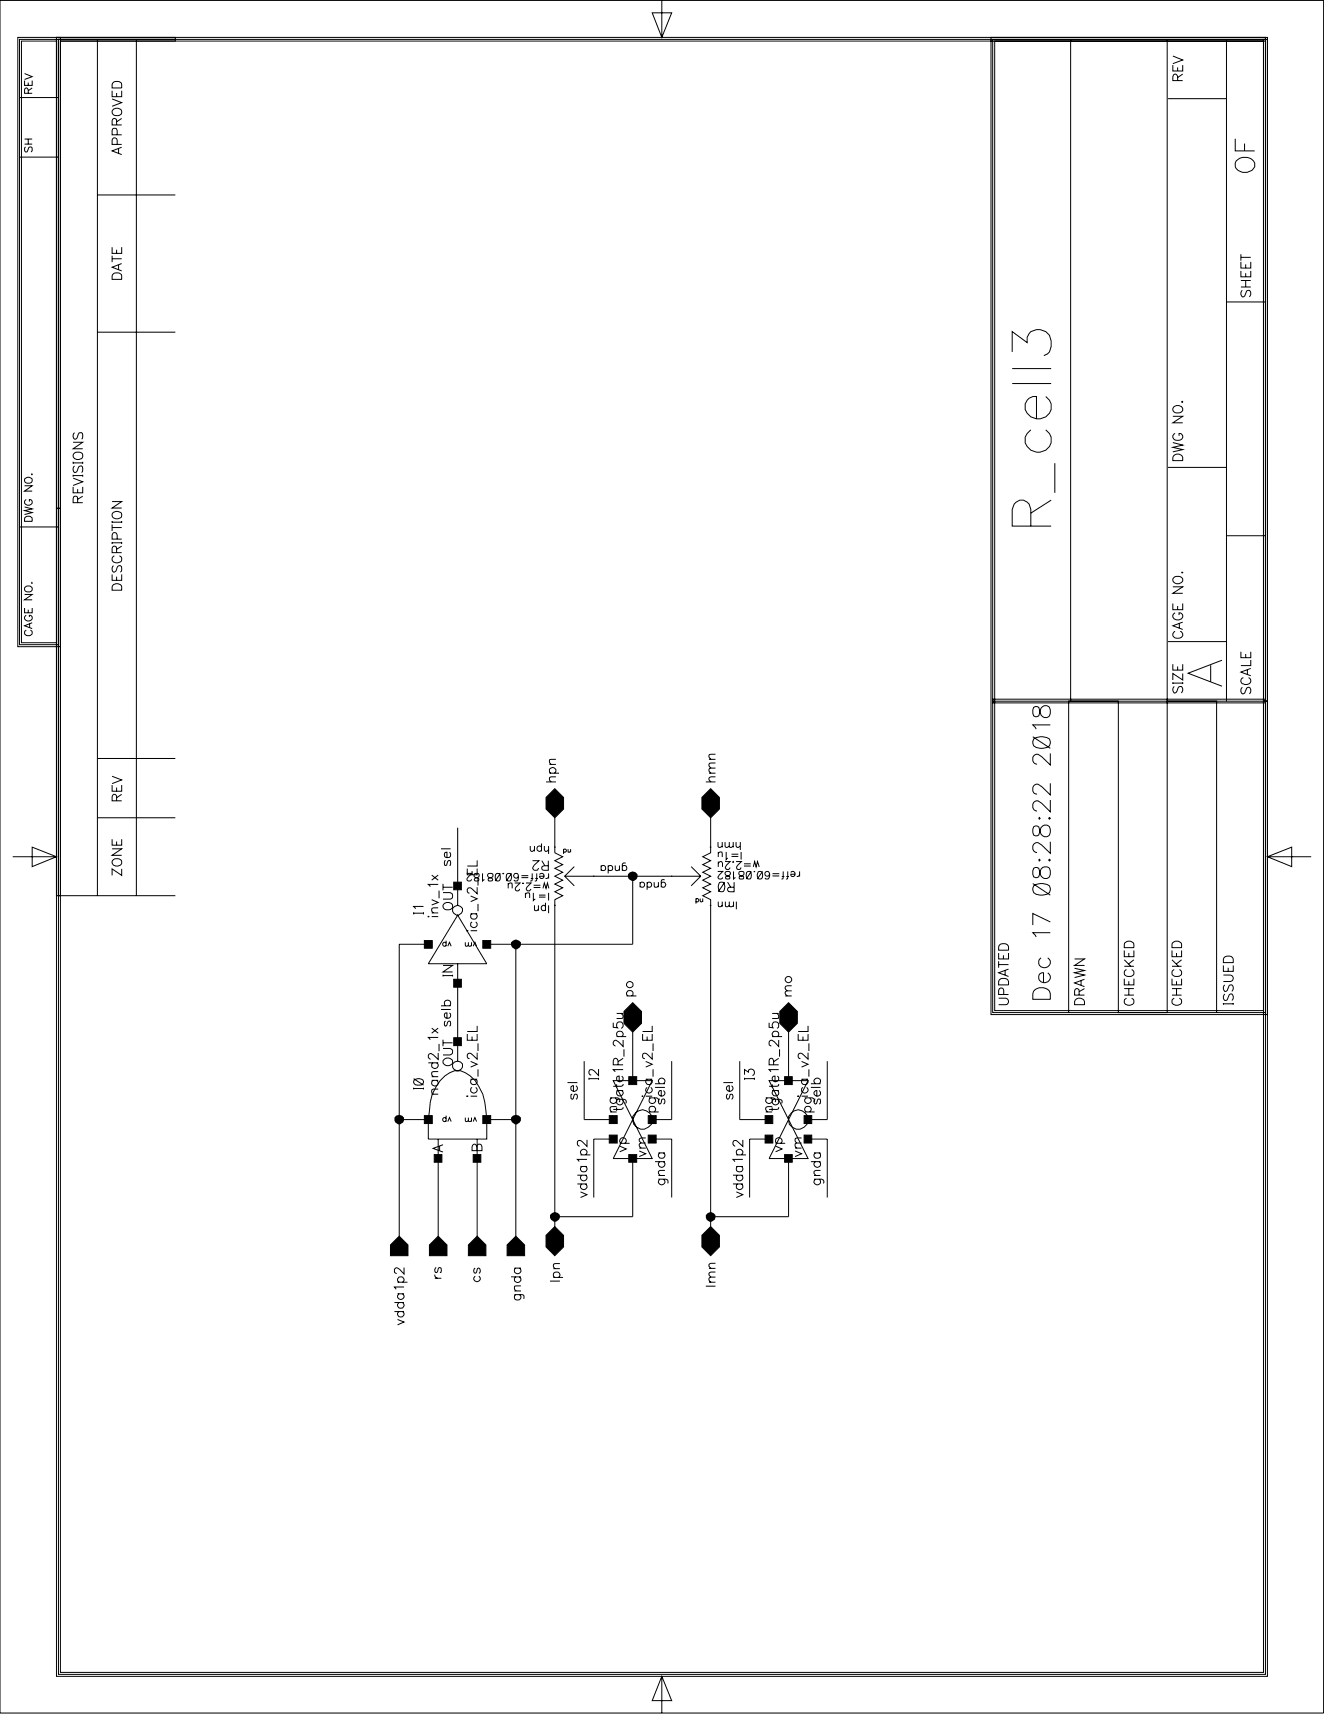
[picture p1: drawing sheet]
<svg xmlns="http://www.w3.org/2000/svg" width="398mm" height="514mm" viewBox="0 0 398 514" stroke-linecap="round" stroke-linejoin="round" font-family="sans-serif">
<g fill="none" stroke="#000" stroke-width=".3">
<path d="M0 .1h396.9v513.6h-396.9M5.3 11.2h12.8v141.2h-1.2v-140.1h-10.5v180.4h10.5v-40.3h1.2v41.5h-12.8zM5.8 11.8h11.7v181.5h-11.7zM16.9 11.2h35.7v1.1h-34.5v256.3h-1.2zM16.9 11.2h362.6v1.1h-361.4v489.2h360.8v-489.7h1.2v490.9h-363.2zM17.5 11.8h362v490.3h-362zM29.2 11.8v256.8M40.9 11.8v256.8M195.6 3.9h5.8l-2.9 7.3zM198.5 .1v11.1M297.2 11.2h82.9v199.1h-1.2v-198h-80.6v290.8h80.6v-92.8h1.2v93.9h-82.9zM297.7 11.8h81.8v291.9h-81.8z"/>
<path d="M321.1 11.8v198.5M350 11.8v198.5M351.7 19.5v1.8h3v-1.8M351.7 16.8l3 1.2-3 1.1M367.8 11.8v198.5M5.8 29.3h11.7M7.4 24.2v1.4h2.3v-1.4M7.4 22.1l2.3 .9-2.3 .8M8.5 28v-1l-.5-.6h-.2l-.3 .2-.1 1.4h2.3M8.5 24.8v.8M9.7 26.4l-1.2 .8M33.6 29.7l2.9 1.1-2.9 1.1"/>
<path d="M33.6 27.2v1.8h2.9v-1.8M34 32.7a1.51 1.51 0 0 1 2.5 1.1 1.5 1.5 0 0 1-1.6 .9 1.5 1.5 0 0 1-1.3-1.4zM34 24.7l.7-.3a1.37 1.37 0 0 1 1.8 1v1h-2.9v-1zM35 37.5v-1.3a.74 .74 0 0 0-.9-.7l-.5 .7v1.3h2.9M35 27.9v1.1M36.5 35.5l-1.5 1M350.3 29.6h17.5M353.1 24.2l-.1-1.6-.4-.4-.6 .2-.3 .6v1.2h3M353.1 20.2v1.1M354.7 22.2l-1.6 1M5.8 47.1h11.7M7.4 43.2h2.3"/>
<path d="M7.4 41.7h2.3M7.7 44.1a.88 .88 0 0 0 .2 1.5l.2-.1 .5-1.3 .7-.1a.97 .97 0 0 1 0 1.5M8.5 41.7v1.5M29.2 58.5h23.4M35.1 43.3v-1.3a.77 .77 0 0 0-.5-.6 .77 .77 0 0 0-.8 .2l-.2 1.7h2.9M35.1 40.4v-1.2l-.2-.6h-1l-.3 .6v1.2h2.9M35.6 44.6v1.3M36.5 44.2l-2.9 1.1 2.9 1.1M370.4 41.6v3.7h5.9M370.7 48.3a3.4 3.4 0 0 1 5.6 .6 2.48 2.48 0 0 1-2.3 2.8 2.71 2.71 0 0 1-3.6-2.8zM373.2 43.1v2.2M33.6 74.1v1.9h2.9v-1.9"/>
<path d="M33.6 76.7v1.9M33.6 77.6h2.9M35 74.9v1.1M35.6 79.5v1.3M36.5 79l-2.9 1.1 2.9 1.1M372.1 78.5v1.9h3v-1.9M372.1 77.2h3M372.1 76.2v2M373.5 79.3v1.1M29.2 99.6h23.4M33.8 82.3a1.62 1.62 0 0 1 2.7 .5v1h-2.9zM367.8 90.6h11.7"/>
<path d="M372.1 81.2v1.8h3v-1.8M372.1 86.1h3M372.1 84.1h3M372.5 87.1a1.09 1.09 0 0 0-.4 1.1 1.09 1.09 0 0 0 .8 .8 1.89 1.89 0 0 0 .9-1.7 .7 .7 0 0 1 1.1 0 1.35 1.35 0 0 1-.3 1.7M373.5 81.9v1.1M373.5 84.1v2M303.5 105.5v-6.1l4.5 3.3a3.3 3.3 0 0 1 3.9-3.9 3.9 3.9 0 0 1 3.3 5.1l-.5 1.6-.6 .6-1.1 .5M303.5 115h11.7M303.5 110.5h11.7M313.6 118.9a3.7 3.7 0 0 1 1.4 4.5 3.7 3.7 0 0 1-4.2 2.2 3.5 3.5 0 0 1-3.2-2.3 3.5 3.5 0 0 1 1-3.9l1.1-.5h1.1v6.7M21.9 132.6h2.9l-2.9 2h2.9M21.9 138.5v.6"/>
<path d="M21.9 138.8h2.9M22.4 139.7a1.1 1.1 0 0 0-.5 1.1 1.1 1.1 0 0 0 .7 .9l.4-.3 .5-1.1a.73 .73 0 0 1 .5-.5 .73 .73 0 0 1 .7 .2 1.65 1.65 0 0 1-.2 1.7M22.4 135.8a1.46 1.46 0 0 1 1.5-.2 1.46 1.46 0 0 1 .9 1.3 1.5 1.5 0 0 1-1.6 .9 1.5 1.5 0 0 1-1.3-1.4zM22.4 129.8a1.1 1.1 0 0 0-.5 1 1.1 1.1 0 0 0 .7 .9l.4-.3 .6-1.4a.7 .7 0 0 1 1.1 0 1.65 1.65 0 0 1-.2 1.7M24.8 138.5v.6M309.1 128.9a3.6 3.6 0 0 0-1.7 4 3.6 3.6 0 0 0 3.4 2.7 3.7 3.7 0 0 0 4.2-2.2 3.7 3.7 0 0 0-1.4-4.5M316.3 138.9v8.9M351.7 132.7l3 .8-3 .7 3 .6-3 .7M351.7 124.8h3l-3 2h3M351.9 136.8a1.58 1.58 0 0 1 1.9-.5 1.58 1.58 0 0 1 .9 1.8h-3zM352.1 121.9a1.59 1.59 0 0 1 2.6 1.2 1.77 1.77 0 0 1-3 0v-.6zM352.4 130a1.05 1.05 0 0 0-.7 1.2 1.05 1.05 0 0 0 1.1 .8 1.34 1.34 0 0 0 1.9-1.3 .88 .88 0 0 0-1.1-.7v.7"/>
<path d="M354.5 120.4l.2 .1-.2 .2-.2-.2zM5.8 158h11.7M7.4 152l2.3 .6-2.3 .5 2.3 .6-2.3 .6M7.4 145.7h2.3l-2.3 1.6h2.3M7.5 155.2a1.29 1.29 0 0 1 2.2 .4v.7h-2.3zM7.5 143.6a1.17 1.17 0 0 1 1.4-.5 1.17 1.17 0 0 1 .7 1.4 1.17 1.17 0 0 1-1.5 .5 1.17 1.17 0 0 1-.6-1.4zM7.9 149.8a.88 .88 0 0 0-.5 1 .88 .88 0 0 0 .8 .7h.6a.85 .85 0 0 0 .9-.8 .85 .85 0 0 0-.9-.9v.6M9.6 142.1v.3zM21.9 146v1.8h2.9v-1.8M21.9 143.4l2.9 1.1-2.9 1.1M21.9 142.4v.6M21.9 142.6h2.9"/>
<path d="M23.3 150.7l-.1-1.6-.4-.3-.6 .1-.3 .6v1.2h2.9M23.3 146.7v1.1M24.8 148.8l-1.5 .9M24.8 142.4v.6M33.6 150.4h2.9l-2.9 2h2.9M33.6 156.3v.5M33.6 157.3v1.9M33.6 158.2h2.9M33.6 156.6h2.9M34 153.6a1.69 1.69 0 0 1 2.5 .6v.5a1.5 1.5 0 0 1-1.6 .9 1.5 1.5 0 0 1-1.3-1.4zM36.5 156.3v.5M309.1 157.8v-5a2.89 2.89 0 0 0-3.3-2.8l-1.7 1.2-.6 1.6v5h11.7"/>
<path d="M315.2 150l-6.1 3.9M350.3 140.2h17.5M7.4 178.3h2.3l-2.3 1.6h2.3M7.5 176.1a1.17 1.17 0 0 1 1.4-.4 1.17 1.17 0 0 1 .7 1.4 1.17 1.17 0 0 1-1.5 .4 1.17 1.17 0 0 1-.6-1.4zM9.6 174.7v.3zM33.6 172.3v1.7h2.9v-1.7M33.6 162.5v.6M33.6 162.8h2.9M34 175.3a1.64 1.64 0 0 1 2.5 .7v1h-2.9v-1zM34 169.6a1.1 1.1 0 0 0-.4 1.1 1.1 1.1 0 0 0 .7 .9l.4-.3 .6-1.4 .8-.3a1.26 1.26 0 0 1 0 2M34.3 166.7a1.09 1.09 0 0 0-.7 1.2 1.09 1.09 0 0 0 1.1 .9h.7a1.09 1.09 0 0 0 1.1-.9 1.09 1.09 0 0 0-.7-1.2M35 165.7v-1.2a.74 .74 0 0 0-.9-.7l-.5 .7v1.2h2.9"/>
<path d="M35 172.9v1.1M35.1 161.7v-1.2l-.2-.6-.8-.2-.5 .8v1.2h2.9M36.5 163.8l-1.5 .9M36.5 162.5v.6M351.7 176h3l-3 1.9h3M352.1 173.1a1.53 1.53 0 0 1 1.6-.2 1.53 1.53 0 0 1 1 1.3 1.55 1.55 0 0 1-1.7 .9 1.55 1.55 0 0 1-1.3-1.5zM354.3 171.7h.4l-.2 .1zM367.8 160.7h11.7M7.4 182.3v1.5h2.3v-1.5M7.9 188.9a.88 .88 0 0 0-.5 1 .88 .88 0 0 0 .8 .7h.6a.88 .88 0 0 0 .9-.7 .88 .88 0 0 0-.6-1M7.9 184.5l-.4 .4a1.1 1.1 0 0 0 1 1.4 1.1 1.1 0 0 0 1.1-1.4l-.8-.4v.5M8.5 182.8v1"/>
<path d="M8.9 187.1v1.1M9.7 186.7l-2.3 1 2.3 .8M350.3 192.4h17.5M351.7 199.2v1.8h3v-1.8M351.7 181v1.8h3v-1.8M352.4 189.4a1.05 1.05 0 0 0-.5 1.5 1.8 1.8 0 0 0 2.8-.3 1.08 1.08 0 0 0-.8-1.2M352.4 183.8a1.09 1.09 0 0 0-.7 1.2 1.09 1.09 0 0 0 1.1 .9h.8a1.06 1.06 0 0 0 1.1-1.1 1.06 1.06 0 0 0-1.1-1v.6M353.1 181.7v1.1M353.1 199.9v1.1M353.7 187v1.3M354.7 186.6l-3 1.1 3 1.1M363.1 199.5v4.8"/>
<path d="M366.4 198l-10.1 3.9 10.1 3.9M372.1 195.5v1.7h3v-1.7M373.5 196.1v1.1M375.1 197.9v1.7h-3M297.7 209.7h81.8v1.1h-81.8zM297.7 210.3h81.8M310 212.1l-.3 .8 .3 1.8a1 1 0 0 0 1.7-.5 2.45 2.45 0 0 1 1.5-2.6 1.38 1.38 0 0 1 1.8 1.3v1a1.53 1.53 0 0 1-1.7 1.4 1.53 1.53 0 0 1-1.4-1.6l-.2-1.1a1 1 0 0 0-1.7-.5zM315 217.4h-5.3l1 1.3M351.7 204.6v.5M351.7 204.9h3M352.1 205.9a1.12 1.12 0 0 0 .3 1.9 2.12 2.12 0 0 0 1-1.7 .7 .7 0 0 1 1.1 0 1.35 1.35 0 0 1-.3 1.7M354.7 202v1.9l-3-1.9v1.9"/>
<path d="M354.7 204.6v.5M372.5 206.1a1.08 1.08 0 0 0-.4 1.1 1.08 1.08 0 0 0 .8 .9l.4-.3 .4-1.1a.68 .68 0 0 1 .5-.5 .68 .68 0 0 1 .7 .2 1.29 1.29 0 0 1-.3 1.7M372.9 203.2a1.04 1.04 0 0 0-.8 1.3 1.04 1.04 0 0 0 1.2 .8 1.2 1.2 0 0 0 1.5-.4 1.2 1.2 0 0 0-.2-1.6l-.2-.1M374.1 200.9v1.3M375.1 200.4l-3 1.1 3 1.1M29.2 227.5h23.4M33.6 235.4v1.9h2.9v-1.9M33.6 232.8l2.9 1.1-2.9 1.1M35 236.2v1.1M36.5 238.2l-1.5 1M163.7 239.1l2.7-2.6 2.6 2.6v3.5l-2.6 2.6-2.7-2.6zM163.7 234.5h3"/>
<path d="M164.8 231.9h2.8M164.8 229.2h1.9M165.2 231.9a.94 .94 0 0 1-.2-1.4 .94 .94 0 0 1 1.4 0 .94 .94 0 0 1-.1 1.4M166.7 233l-1.9 .1a1.02 1.02 0 0 0 .5 1.4M166.7 227.7l-1.9 .1a1.15 1.15 0 0 0 .5 1.4M210.5 239.1l2.6-2.6 2.6 2.6v3.5l-2.6 2.6-2.6-2.6zM211.7 234.5h2.8M212.6 231.9h1.9M212.6 227.7h1.9M214.5 233l-1.7 .1-.2 .7 .6 .7M214.5 230.3l-1.7 .1-.2 .8 .6 .7M214.5 228.8l-1.7 .1-.2 .8 .6 .6"/>
<path d="M214.5 226.2l-1.7 .1-.2 .6 .6 .8M309.7 220.9l5.3 3.5M310 221.6a4.4 4.4 0 0 1 4.7 0 1.73 1.73 0 0 1-.8 2.6 4.2 4.2 0 0 1-3.9-.6l-.3-.7zM315 239.9v3.6l-3.3-3.1a1.2 1.2 0 0 0-2 .8v1a1.32 1.32 0 0 0 1.3 1M315 234.9v3.5l-3.3-3a1.2 1.2 0 0 0-2 .8v1a1.14 1.14 0 0 0 1.3 .9M315 225.9v3.5l-3.3-3a1.22 1.22 0 0 0-2 .7v1a1.32 1.32 0 0 0 1.3 1.1M3.8 256.9h13.1M9.7 254l7.2 2.9-7.2 3zM29.2 245.2h23.4M33.6 254.6h2.9l-2.9 1.9h2.9M33.6 251.7v1.7h2.9v-1.7M34 257.8a1.46 1.46 0 0 1 1.6-.3 1.46 1.46 0 0 1 .9 1.4 1.5 1.5 0 0 1-1.6 .8 1.5 1.5 0 0 1-1.3-1.3z"/>
<path d="M35 240.2v-1.3a.68 .68 0 0 0-.4-.6 .68 .68 0 0 0-.7 .1l-.3 .5v1.3h2.9M35 252.3v1.1M132.2 254.6h2.9M133.6 258a1 1 0 0 0 0 1.5h.3l.5-1.3 .4-.2a1 1 0 0 1 0 1.5M134.8 255.6a.92 .92 0 0 1 .1 1.3 .92 .92 0 0 1-1.3 .1 .92 .92 0 0 1-.1-1.3l.5-.1v1.6M137.2 248.2v23.3M143.1 258v1.7h-3M159 253.7v1.1l.3 .5h.4l.6-.5M159.7 258.1h1.9l-1.4 1.4a.87 .87 0 0 0-.1 1.4h1.1l.3-.6M160.3 253.7v1.6M162.4 254a.79 .79 0 0 0-1.1-.1 .79 .79 0 0 0-.2 1.1l.5 .3 .8-.3M162.4 252.9v2.4"/>
<path d="M162.5 258.1l.9 1.5M163.2 253.7v1.1l.4 .5h.3l.6-.5M164.4 258.1v2.9h-1.2l-.6-.3v-.8l.6-.3h1.2M164.5 253.7v2.4M166.4 245.2v10.5l2.3 1.2-2.3 1.2 2.3 1.2-2.3 1.1 2.3 1.2-2.3 1.2 2.3 1.1-2.3 1.2 2.3 1.1-2.3 1.2 2.3 1.2-2.3 1.2v100.9M169 254.8l.6-.2a.49 .49 0 0 1 .2 .8 .49 .49 0 0 1-.8 0M169 254.6v1.5M170.3 254.6v.9l.5 .1 .3-.3M171.1 254.6v1M172.2 259.9l-2.9 2.9M180.3 259.9a.76 .76 0 0 1 1.1-.1 .76 .76 0 0 1 0 1.1 .76 .76 0 0 1-1.1-.1M180.3 259.5v1.6"/>
<path d="M182.4 259.9a.76 .76 0 0 1 1.1-.1 .76 .76 0 0 1 0 1.1 .76 .76 0 0 1-1.1-.1M182.4 259.5v2.4M184.5 259.5l.2 1.5a.81 .81 0 0 0 1.1-.4M185.8 259.5v1.6M186.6 259.9a.76 .76 0 0 1 1.1-.1 .76 .76 0 0 1 0 1.1 .76 .76 0 0 1-1.1-.1M187.6 258.9l-.6-.1-.3 .2-.1 2.1M207.3 259.9l2.8 2.9M213.1 245.2v10.5l-2.4 1.2 2.4 1.2-2.4 1.2 2.4 1.1-2.4 1.2 2.4 1.2-2.4 1.1 2.4 1.2-2.4 1.1 2.4 1.2-2.4 1.2 2.4 1.2v100.9M215.3 252.5l.1 1.5a.77 .77 0 0 0 1.2-.3M215.4 258.9l.6-.5h.3l.4 .5v1.1M215.4 255.9a.81 .81 0 0 1 1.1-.3l.1 1.4M215.4 255.5v1.5"/>
<path d="M215.4 258.4v1.6M216.6 252.5v1.6M217.4 258.4h1.5l-1.1 1.1-.3 .8 .4 .4h.5l.5-.6M217.4 252.5l.1 1.5a.77 .77 0 0 0 1.2-.3M217.8 255.5v2.3l.5-.5M218.7 252.5l.1 1.5 .5 .1 .6-.4M219.4 256.8h2M219.4 256.2h2M219.9 258.4v.2l-.2-.1zM219.9 252.5v1.6M220.7 258.4h1.6l-1.1 1.1a.84 .84 0 0 0-.1 1.1 .73 .73 0 0 0 1.1-.3v-.2M220.7 252.5v1.2l.4 .4 .9-.4"/>
<path d="M222 252.5v2.4M222.2 255.5v2.3M223.1 259.7h2M223.1 259h2M225.9 260l.4-1.6 .4 1.6 .5-1.6 .5 1.6M310 247.9l-.3 .8 .3 1.7a1 1 0 0 0 1.7-.5 2.43 2.43 0 0 1 1.5-2.5 1.38 1.38 0 0 1 1.8 1.3 1.64 1.64 0 0 1-1.1 2.2 1.72 1.72 0 0 1-2-1.5l-.2-.9a1 1 0 0 0-1.7-.6zM311.7 257.7l.2 .2-.2 .3-.2-.3zM311.7 245.2l.2 .2-.2 .3-.2-.3zM314.5 257.9l.2-.2 .3 .2-.3 .3zM314.7 245.2l.3 .2-.3 .3-.2-.3zM315 252.4v3.5l-3.3-3a1.2 1.2 0 0 0-2 .8v.9a1.32 1.32 0 0 0 1.3 1.1M380.1 256.9l7.2-2.9v5.9z"/>
<path d="M380.1 256.9h13.1M17.5 268.6v-256.8h35.1h-35.1v256.8h35.1M36.5 260.6v1.9l-2.9-1.9v1.9M124 273.6v.6M124 273.9h3M127 271.8h-3l.6 .7M127 273.6v.6M128.4 274.8l.2 .1-.2 .1zM129.5 269.8l1.9 .8-1.9 .8M129.5 274.9h1.9M129.5 273.8h1.9M129.5 262.4l1.9 1.5"/>
<path d="M131.4 272.2l-1.9 .2a1.02 1.02 0 0 0 .5 1.4M131.4 265.2h-3l.6 .7M131.4 262.4l-1.9 1.5M131.7 267.1v2.3M132.8 267.7h2.2a1 1 0 0 1 .7 .9 1 1 0 0 1-.7 1h-2.2M132.8 265v2M132.8 266.1h2.9M133.3 270.9a1.51 1.51 0 0 1 2.4 1.1 1.5 1.5 0 0 1-1.6 .9 1.5 1.5 0 0 1-1.3-1.4zM137.2 274.4l8.8 14.6h-17.6zM140 279.1h.3l-.2 .2zM140 261.9h1.5l-1.1 1.1-.4 .8a.72 .72 0 0 0 .7 .4 .72 .72 0 0 0 .7-.5M140.1 260.5v1.8h3v-1.8"/>
<path d="M141.1 268.7l2 .8-2 .9M141.1 279.1h2M141.1 274h2M141.6 276.5a.95 .95 0 0 0-.2 1.4 .95 .95 0 0 0 1.4 0 .95 .95 0 0 0-.1-1.4M141.6 274a.91 .91 0 0 0-.2 1.4 .91 .91 0 0 0 1.4 0 .91 .91 0 0 0-.1-1.4M141.6 261.2v1.1M142.2 262.1l.5-.2 .9 .2a.71 .71 0 0 1-.6 1.1l-.6 .2-.2 .5a.93 .93 0 0 0 1.3 .2v-.7l-.7-.2a.68 .68 0 0 1-.6-.4 .68 .68 0 0 1 0-.7zM143.1 266.1v1.9l-1.5-1.3a1.02 1.02 0 0 0-1.2-.4l-.3 1 .3 .5h.4M143.3 263.3v2.3M143.3 271.1v2.2M144.7 261.9v2.3l.6-.4M146.4 262.1l.4-.2a.76 .76 0 0 1 1 .4 1.18 1.18 0 0 1-1.3 1.1l-.1 .5a.74 .74 0 0 0 .7 .3 .74 .74 0 0 0 .6-.5l-.8-.5a.68 .68 0 0 1-.6-.4 .68 .68 0 0 1 .1-.7z"/>
<path d="M148.8 262a.81 .81 0 0 1 1.1 .3v1.5a.75 .75 0 0 1-.6 .4 .75 .75 0 0 1-.7-.4l-.1-.9zM150 261.9l-1.5 2.3M150.8 262h.2zM152.1 262a.78 .78 0 0 1 1.1 .3 1.15 1.15 0 0 1-.7 1.9l-.6-.4v-1.5zM152.4 265.2l.5-.4 .6 .1 .1 1.5M152.4 264.8v1.6M153.4 261.9l-1.6 2.3M154.3 264.8h1.7l-1.1 1.1-.4 .8 .4 .5h.5l.4-.6M155.4 262.7a.72 .72 0 0 1-1 .6 .72 .72 0 0 1-.2-1.2 .72 .72 0 0 1 1.2 .2v.4a1.14 1.14 0 0 1-.5 1.5l-.6-.1-.1-.2M156.4 263.2h2M156.4 262.6h2M156.8 264.8l.2 .1-.2 .1z"/>
<path d="M157.6 268.2a.89 .89 0 0 1 1.1-.4l.1 1.5M157.6 267.8v1.5M157.7 264.8h1.6l-1.4 1.4v.7l.8 .3 .5-.6M159.2 263.4h.7M159.6 261.9l-.1 2.2-.5 .1M159.9 267.8v2.2l.6-.4M160 266.1h2.1M160 265.5h2.1M160.3 271.5l.1 1.5 .6 .1 .5-.4M160.5 263.4h.8M161 261.9l-.1 2.2-.5 .1M161.5 271.5v1.6"/>
<path d="M161.6 269h2M161.6 268.4h2M161.8 262.3a.74 .74 0 0 1 1.1-.2 .74 .74 0 0 1 0 1.1 .74 .74 0 0 1-1.1-.2v-.2h1.4M162.8 266.4l.4-1.6 .5 1.6 .5-1.6 .4 1.6M163.6 271.8a.73 .73 0 0 0-1.1 0 .73 .73 0 0 0 0 1 .73 .73 0 0 0 1.1 0M163.6 270.7v2.4M164.5 262.8a.73 .73 0 0 1-.9 .6M164.5 261.9v1.5M164.5 267.8v2.2M164.5 271.5v2.4M169.3 262.8h40.8M169.3 262.8l2.9 2.8"/>
<path d="M189.7 262.8v20.4h-43.7M191.9 264.9a.75 .75 0 0 1 1.1-.2 .75 .75 0 0 1 0 1.2 .75 .75 0 0 1-1.1-.2M191.9 264.5v1.6M194.1 264.9a.75 .75 0 0 1 1.1-.2 .75 .75 0 0 1 0 1.2 .75 .75 0 0 1-1.1-.2M194.1 264.5v2.3M196.2 264.5l.1 1.5a.89 .89 0 0 0 1.1-.4M197.4 264.5v1.6M198.3 264.9a.75 .75 0 0 1 1.1-.2 .75 .75 0 0 1 0 1.2 .75 .75 0 0 1-1.1-.2M199.3 263.9a.65 .65 0 0 0-1 .4v1.8M208.7 269.7l.5-.2 .3 .4-.3 .6-.5-.3M208.7 269.5v1.5M210 269.5l.1 .9 .3 .1 .3-.3"/>
<path d="M210.1 262.8l-2.8 2.8M210.7 269.5v1M215.2 261.3h1.5l-1.4 1.6 .2 .5 .3 .2 .8-.2 .1-.3M215.4 270.4l.1 1.4 .6 .1 .5-.4M215.8 264.6a1.02 1.02 0 0 1 1.4 .4 2.42 2.42 0 0 1-.3 2.3 1.02 1.02 0 0 1-1.3-.4 2.36 2.36 0 0 1 .2-2.3zM216.6 270.4v1.5M217.3 264.5l-1.9 2.9M217.5 270.4l.1 1.4 .6 .1 .5-.4M217.6 261.5l.4-.2a.76 .76 0 0 1 1 .4l-.1 .6-1.2 .5-.1 .5a.73 .73 0 0 0 1.3 0l-.1-.5-1-.3a.63 .63 0 0 1-.2-1zM218.2 264.5l.9 1.6M218.7 270.4l.1 1.4a.89 .89 0 0 0 1.2-.3M220 261.3v2.3l.6-.4"/>
<path d="M220 270.4v1.5M220.1 264.5v2.9h-1.2a.71 .71 0 0 1-.7-.5 .71 .71 0 0 1 .2-.8h1.7M220.8 270.4v2.3M221.7 261.5l.4-.2 .9 .2a.88 .88 0 0 1-.1 1 .88 .88 0 0 1-.9 .3h-.3v.5a.93 .93 0 0 0 1.2 .2v-.7l-.7-.1a.76 .76 0 0 1-.5-1.2zM224.1 261.4a.78 .78 0 0 1 1.1 .3l.1 .6a.93 .93 0 0 1-.8 1.3 1.43 1.43 0 0 1-.4-2.2zM225.3 261.3l-1.5 2.3M226.1 261.4h.2zM227.4 261.4a.89 .89 0 0 1 1.2 .3l.1 .6a.93 .93 0 0 1-.9 1.3 1.43 1.43 0 0 1-.4-2.2zM228.7 261.3l-1.6 2.3M230.8 262.1a.72 .72 0 0 1-.9 .7 .72 .72 0 0 1-.4-1.1 .72 .72 0 0 1 1.1 0 1.2 1.2 0 0 1-.7 1.9l-.5-.3M231.6 262.7h2.1M231.6 262h2.1"/>
<path d="M234.4 262.8h.8M234.9 261.3v1.9l-.1 .3-.4 .1M235.8 262.8h.8M236.2 261.3v1.9l-.1 .3-.4 .1M237.2 261.7a.7 .7 0 0 1 1-.2 .7 .7 0 0 1 0 1.1 .7 .7 0 0 1-1-.2v-.2h1.2M239.8 262.2a.7 .7 0 0 1-.9 .6M239.8 261.3v1.5M309.7 265l5.3 3.4M310 265.6a4.4 4.4 0 0 1 4.7 0 1.73 1.73 0 0 1-.8 2.6 4.2 4.2 0 0 1-3.9-.5l-.3-.8zM310 260.4l-.3 .8 .3 1.7a1 1 0 0 0 1.7-.5l.2-1a1.54 1.54 0 0 1 1.4-1.4 1.54 1.54 0 0 1 1.7 1.2v1a1.53 1.53 0 0 1-1.7 1.3 1.53 1.53 0 0 1-1.4-1.6l-.2-1a1 1 0 0 0-1.7-.5zM315 279.7h-5.3l1 1.3M315 276.5l-5.3-2.6v3.5"/>
<path d="M128.4 283.2h-8.7v87.5M132.8 289.5h2.9l-2.9 2h2.9M132.8 292.3v.5M132.8 292.6h2.9M133.8 282.8a.57 .57 0 0 0-.9-.1 .57 .57 0 0 0 0 .9 .57 .57 0 0 0 .9-.1M133.8 282.1v1.7M134.3 283.8l.5-1.2 .5 1.2M135.7 292.3v.5M137.2 289v29.2M139.5 282.6l.1 1.1 .4 .1 .5-.4M140.5 282.6v1.1l.5 .1 .4-.4M141.4 282.6v1.2"/>
<path d="M141.9 283.8l.5-1.2 .5 1.2M154.7 283.2v87.5M187.9 298.7h2.9M188.3 298.7a.9 .9 0 0 1-.1-1.4 .9 .9 0 0 1 1.3 0 .9 .9 0 0 1-.1 1.4M235.5 298.7h1.9M237.4 297.1l-1.8 .2-.1 .7 .6 .7M237.4 295.6l-1.8 .2-.1 .7 .6 .6M299.5 299.3h2.1a.98 .98 0 0 1 .8 1 .98 .98 0 0 1-.8 1h-2.1M299.5 285.8v1.8h2.9v-1.8M299.5 289.3h2.9M299.5 288.2v2M299.6 293.9a1.69 1.69 0 0 1 2.8 .4v1.1h-2.9z"/>
<path d="M299.6 283.5a1.69 1.69 0 0 1 2.8 .4v1h-2.9zM300.9 286.5v1.1M301 298.2v-1.2a.76 .76 0 0 0-.5-.7 .76 .76 0 0 0-.8 .2l-.2 .5v1.2h2.9M301.4 291v1.4M302.4 290.6l-2.9 1.1 2.9 1.1M310 297.2a2.91 2.91 0 0 1 5 .8v1.7h-5.3v-1.7zM312.2 287.2a1.68 1.68 0 0 0-.3 2.3 1.68 1.68 0 0 0 2.2 .5 1.68 1.68 0 0 0 .6-2.3l-.5-.5M314.2 291.7a1.66 1.66 0 0 1 .3 2.4 1.66 1.66 0 0 1-2.4 .2 1.66 1.66 0 0 1-.2-2.3l1-.3v3M322.2 290.4l3 .6-3 .7 3 .7-3 .8M322.2 287.6h3l-3 1.9h3M322.4 299.9a1.58 1.58 0 0 1 2-.4 1.58 1.58 0 0 1 .8 1.8h-3zM323.6 298.4l-.1-1.7-.7-.2-.4 .2-.2 .4v1.3h3"/>
<path d="M324.2 294.1v1.3M325.2 293.7l-3 1.1 3 1.1M325.2 296.5l-1.6 .9M337.1 293.5v1.9h2.9v-1.9M337.1 285v1.9h2.9v-1.9M337.1 298.4h2.9M337.1 296.5h2.9M337.1 289.8h2.9M337.1 287.8l2 2M337.2 282.8a1.58 1.58 0 0 1 2-.5 1.58 1.58 0 0 1 .8 1.9h-2.9zM337.8 299.3a1.09 1.09 0 0 0-.7 1.3 1.09 1.09 0 0 0 1.1 .9h.7a1.09 1.09 0 0 0 1.1-.9 1.09 1.09 0 0 0-.7-1.3M337.8 290.8a1.05 1.05 0 0 0-.7 1.2 1.05 1.05 0 0 0 1.1 .8 1.28 1.28 0 0 0 1.4-.2 1.28 1.28 0 0 0 .3-1.4l-.6-.4"/>
<path d="M338.5 285.8v1.1M338.5 294.3v1.1M338.5 296.5v1.9M340 287.8l-1.6 1.3M351.5 293.5v1.9h2.8v-1.9M351.5 285v1.9h2.8v-1.9M351.5 298.4h2.8M351.5 296.5h2.8M351.5 289.8h2.8M351.5 287.8l1.9 2M351.5 282.8a1.58 1.58 0 0 1 2-.5 1.58 1.58 0 0 1 .8 1.9h-2.8zM352.1 299.3a1.09 1.09 0 0 0-.7 1.3 1.09 1.09 0 0 0 1.2 .9h.6a1.09 1.09 0 0 0 1.1-.9 1.09 1.09 0 0 0-.6-1.3"/>
<path d="M352.1 290.8a1.05 1.05 0 0 0-.6 1.2 1.05 1.05 0 0 0 1.1 .8 1.28 1.28 0 0 0 1.3-.2 1.28 1.28 0 0 0 .3-1.4l-.5-.4M352.8 285.8v1.1M352.8 294.3v1.1M352.8 296.5v1.9M354.3 287.8l-1.6 1.3M366.9 292.4h2.1a.98 .98 0 0 1 .8 1 .98 .98 0 0 1-.8 .9h-2.1M366.9 289.5v1.8h2.9v-1.8M367.3 298.1a1.08 1.08 0 0 0-.5 1.1 1.08 1.08 0 0 0 .8 .8l.5-.5a1.65 1.65 0 0 1 .9-1.4 1.08 1.08 0 0 1 .8 .8 1.08 1.08 0 0 1-.4 1.1M367.3 295.4a1.09 1.09 0 0 0-.5 1 1.09 1.09 0 0 0 .8 .9 1.89 1.89 0 0 0 1-1.7 .7 .7 0 0 1 1.1 0 1.35 1.35 0 0 1-.3 1.7M367.3 287l.7-.3a1.37 1.37 0 0 1 1.8 1v1h-2.9v-1zM368.3 290.2v1.1M128.4 318.7h3"/>
<path d="M129.5 308.3l1.9 1.5M129.9 318.7a.94 .94 0 0 0-.2 1.4 .94 .94 0 0 0 1.4 0 .94 .94 0 0 0-.1-1.4M131.4 315.8v1.9l-1.4-1.3a.87 .87 0 0 0-1.3-.3 .88 .88 0 0 0-.3 .9 .88 .88 0 0 0 .7 .6M131.4 311.1h-3l.6 .7M131.4 308.3l-1.9 1.5M131.7 313.1v2.2M132.2 302.7h2.9M132.2 301.6h2.9M132.8 314.4h2.2a1 1 0 0 1 .7 1 1 1 0 0 1-.7 1h-2.2M132.8 312.7h2.9M132.8 311.8v1.9M133.3 317.6a1.46 1.46 0 0 1 1.6-.2 1.46 1.46 0 0 1 .8 1.3 1.5 1.5 0 0 1-1.7 .9 1.5 1.5 0 0 1-1.2-1.5z"/>
<path d="M133.6 306.2l-.3 .2a1.09 1.09 0 0 0 .3 1.3l.3-.1 .5-1.2 .2-.2 .4 .2a1.09 1.09 0 0 1-.2 1.3M133.6 301.6a.96 .96 0 0 1-.1-1.4 .96 .96 0 0 1 1.4 0 .96 .96 0 0 1-.1 1.4M134.8 303.7a.92 .92 0 0 1 .1 1.3 .92 .92 0 0 1-1.3 .1 .92 .92 0 0 1-.1-1.3l.5-.1v1.7M135.7 319.1a1.72 1.72 0 0 1 3 0v.9l-.4 .6-.8 .5h-.6l-.8-.5-.4-.6zM140.1 310.1v1.9h3v-1.9M141.1 318.3l2 .9-2 .8M141.6 310.9v1.1M143.1 315.7v1.9l-1.5-1.3a1.02 1.02 0 0 0-1.2-.4l-.3 1 .3 .5 .4 .1M143.1 307.6v1.7h-3M143.3 312.9v2.3M175.2 318.2v17.5h8.7M183.9 306.7v1.4l1.3 .1a1.03 1.03 0 0 1 0-1.5 1.03 1.03 0 0 1 1.5 .2 1.03 1.03 0 0 1-.4 1.5"/>
<path d="M184.9 310.9h2.9M184.9 303.9h2M185.3 319.3l-.1-1.6-.5-.3-.6 .1-.2 .6v1.2h3M185.3 310.9a.91 .91 0 0 1-.1-1.4 .91 .91 0 0 1 1.4 0 .91 .91 0 0 1-.2 1.4M186.3 303.9l.6 .7-.2 .8h-1.8M186.9 311.9v1.9l-1.5-1.4a.87 .87 0 0 0-1.3-.3l-.2 1 .7 .5M186.9 317.4l-1.6 1M187.1 303.3l2.6-2.6 2.7 2.6v3.6l-2.7 2.6-2.6-2.6zM187.1 314.7v2.2M189.7 306.5v17.6M192.7 310.1v1.9h2.9v-1.9M193.6 318.3l2 .9-2 .8"/>
<path d="M194.1 310.9v1.1M195.6 315.7v1.9l-1.4-1.3a.95 .95 0 0 0-1.4-.2v1.1l.6 .3M195.6 307.6v1.7h-2.9M195.8 312.9v2.3M201.4 318.2v17.5h-5.8M221.8 318.2v17.5h8.8M230.6 306.7v1.4l1.2 .1a1.04 1.04 0 0 1 .1-1.5 1.04 1.04 0 0 1 1.5 .2 1.04 1.04 0 0 1-.4 1.5M231.6 310.9h2.9M231.6 303.9h1.9M232 319.3v-1.2l-.3-.6a.63 .63 0 0 0-1 .2l-.1 1.6h2.9M232 310.9a.9 .9 0 0 1-.1-1.4 .9 .9 0 0 1 1.3 0 .9 .9 0 0 1-.1 1.4M233 303.9a1.1 1.1 0 0 1 .4 1.5h-1.8"/>
<path d="M233.5 311.9v1.9l-1.3-1.4a.87 .87 0 0 0-1.5-.1v1.1l.6 .2M233.5 317.4l-1.5 1M233.8 314.7v2.2M233.8 303.3l2.7-2.6 2.6 2.6v3.6l-2.6 2.6-2.7-2.6zM236.5 306.5v17.6M239.4 310.1v1.9h2.9v-1.9M240.4 318.3l1.9 .9-1.9 .8M240.8 310.9v1.1M242.3 315.7v1.9l-1.4-1.3a1.02 1.02 0 0 0-1.3-.4l-.2 1 .2 .5 .4 .1M242.3 307.6v1.7h-2.9M242.6 312.9v2.3M248.1 318.2v17.5h-5.8"/>
<path d="M320.5 303.7v-93.4h14.9v93.4h14.6v-93.4h14.8v93.4M366.9 300.8v.5M366.9 301h2.9M369.8 300.8v.5M119.7 335.7h8.7M124 326.2v.5M124 326.4h3M124 323.5l3 1.9M124.2 323.9a1.87 1.87 0 0 1 2.8 .4v.3a1.71 1.71 0 0 1-3 0zM127 326.2v.5M128.4 335.7v5.9h17.6v-5.9M128.4 335.7l.4-2.6a13.4 13.4 0 0 1 6.1-11.4 5 5 0 0 1 6.1 .9 14.7 14.7 0 0 1 4.7 10.5l.3 2.6"/>
<path d="M129.5 328.1h1.9M129.5 324h1.9M129.5 322.9h1.9M129.9 324a.94 .94 0 0 0-.2 1.4 .94 .94 0 0 0 1.4 0 .94 .94 0 0 0-.1-1.4M131.4 326.6h-1.4a.75 .75 0 0 0-.5 1.2l.5 .3M131.4 321.4l-1.9 .1a1.02 1.02 0 0 0 .5 1.4M133.8 335.4a.57 .57 0 0 0-.9-.1 .57 .57 0 0 0 0 .9 .57 .57 0 0 0 .9-.1M133.8 334.6v1.7M134.3 336.3l.5-1.1 .5 1.1M139.5 335.2l.1 1.1h.4l.5-.3M140 328.7h.3l-.2 .2zM140.5 335.2v1.1h.5l.4-.3"/>
<path d="M141.1 328.7h2M141.1 323.6h2M141.4 335.2v1.1M141.6 326.1a.95 .95 0 0 0-.2 1.4 .95 .95 0 0 0 1.4 0 .95 .95 0 0 0-.1-1.4M141.6 323.6a.91 .91 0 0 0-.2 1.4 .91 .91 0 0 0 1.4 0 .91 .91 0 0 0-.1-1.4M141.9 336.3l.5-1.1 .5 1.1M143.3 320.7v2.2M146 335.7h8.7M170.2 324.7h2.9M171.6 328.1a.86 .86 0 0 0 0 1.5l.3-.1 .4-1.3 .4-.1a.86 .86 0 0 1 0 1.5M172.7 325.6a.94 .94 0 0 1 .2 1.4 .94 .94 0 0 1-1.4 0 .94 .94 0 0 1 .2-1.4h.3v1.7M176.6 323.2v.6"/>
<path d="M176.6 323.5h2.9M179.5 320.6v1.9l-1.4-1.4-.6-.3a.64 .64 0 0 0-.9 .5l.3 1 .4 .1M179.5 323.2v.6M183 329.2h2.2a.82 .82 0 0 1 .5 1.3M183 333.5h1.9M183.4 329.2a.94 .94 0 0 0-.2 1.4 .94 .94 0 0 0 1.4 0 .94 .94 0 0 0-.1-1.4M183.9 324.1h11.7l-11.7 23.3h11.7zM184.9 331.9h-1.4a.75 .75 0 0 0-.5 1.1l.5 .5M184.9 329.6l2.6 .2a.73 .73 0 0 1 .1 1.1M184.9 325.2v1M184.9 332.1v1M184.9 327h2"/>
<path d="M185.3 329.6a.95 .95 0 0 0-.1 1.5 .95 .95 0 0 0 1.4 0 .95 .95 0 0 0-.2-1.5M185.3 327a.91 .91 0 0 0-.1 1.4 .91 .91 0 0 0 1.4 0 .91 .91 0 0 0-.2-1.4M186.4 322.7a.94 .94 0 0 1 .2 1.4 .94 .94 0 0 1-1.4 0 .94 .94 0 0 1 .2-1.4h.3v1.7M186.9 332l-.2 .5-.4 .2h-2.4M186.9 325.1l-.2 .5-.4 .2h-2.4M186.9 320.8h-3l.6 .6M190.6 333.7a2.98 2.98 0 0 1 5 1.1 3 3 0 0 1-2.9 3.9 3 3 0 0 1-3-3.9zM192.5 328.7h.3l-.1 .2zM193.6 328.7h2M193.6 323.6h2M194.1 326.1a.94 .94 0 0 0-.2 1.4 .94 .94 0 0 0 1.4 0 .94 .94 0 0 0-.1-1.4M194.1 323.6a.9 .9 0 0 0-.2 1.4 .9 .9 0 0 0 1.4 0 .9 .9 0 0 0-.1-1.4"/>
<path d="M194.6 329.2h2.2a.82 .82 0 0 1 .6 1.3M194.6 333.5h2.9M195 333.5a.96 .96 0 0 1-.1-1.4 .96 .96 0 0 1 1.4 0 .96 .96 0 0 1-.1 1.4M195 329.2a.96 .96 0 0 0-.1 1.4 .96 .96 0 0 0 1.4 0 .96 .96 0 0 0-.1-1.4M195.8 320.7v2.2M196.4 326.1h3M196.4 325h3M197.9 329.6a.86 .86 0 0 0 0 1.5l.4-.4 .2-1.1h.5a.86 .86 0 0 1 0 1.5M197.9 325a.94 .94 0 0 1-.2-1.4 .94 .94 0 0 1 1.4 0 .94 .94 0 0 1-.1 1.4M199 327a.93 .93 0 0 1 .2 1.4 .93 .93 0 0 1-1.4 0 .93 .93 0 0 1 .2-1.4h.3v1.7M216.9 324.7h2.9M218.3 328.1a.86 .86 0 0 0 0 1.5l.4-.4 .2-1 .5-.1a.86 .86 0 0 1 0 1.5"/>
<path d="M219.4 325.6a.94 .94 0 0 1 .2 1.3 .94 .94 0 0 1-1.4 .2 .94 .94 0 0 1-.1-1.3l.6-.2v1.7M223.3 322.3v-1.5l1.2 .7a.93 .93 0 0 1 1.1-.9 .93 .93 0 0 1 .6 1.3l-.1 .4-.5 .2M223.3 323.5h2.9M223.3 323.2v.6M226.2 323.2v.6M229.6 329.2h2.2a.81 .81 0 0 1 .6 1.3M229.6 333.5h2M230 329.2a.94 .94 0 0 0-.1 1.4 .94 .94 0 0 0 1.4 0 .94 .94 0 0 0-.2-1.4M230.6 324.1h11.7l-11.7 23.3h11.7zM231.6 331.9l-1.8 .1-.2 .7 .6 .8M231.6 329.6l2.6 .2 .3 .4-.1 .7M231.6 327h1.9"/>
<path d="M231.6 325.2v1M231.6 332.1v1M232 329.6a.94 .94 0 0 0-.2 1.4 .94 .94 0 0 0 1.4 0 .94 .94 0 0 0-.1-1.4M232 327a.9 .9 0 0 0-.1 1.4 .9 .9 0 0 0 1.3 0 .9 .9 0 0 0-.1-1.4M233.1 322.7a.95 .95 0 0 1 .1 1.4 .95 .95 0 0 1-1.3 .1 .95 .95 0 0 1-.1-1.4l.6-.1v1.7M233.5 332l-.1 .5-.4 .2h-2.4M233.5 325.1l-.1 .5-.4 .2h-2.4M233.5 320.8h-2.9l.5 .6M239.2 328.7h.3l-.1 .2zM240.4 328.7h1.9M240.4 323.6h1.9M240.8 326.1a.95 .95 0 0 0-.2 1.4 .95 .95 0 0 0 1.4 0 .95 .95 0 0 0-.1-1.4"/>
<path d="M240.8 323.6a.91 .91 0 0 0-.1 1.4 .91 .91 0 0 0 1.3 0 .91 .91 0 0 0-.1-1.4M241.3 329.2h2.2a.81 .81 0 0 1 .6 1.3M241.3 333.5h3M241.7 333.5a.94 .94 0 0 1-.1-1.4 .94 .94 0 0 1 1.4 0 .94 .94 0 0 1-.2 1.4M241.7 329.2a.94 .94 0 0 0-.1 1.4 .94 .94 0 0 0 1.4 0 .94 .94 0 0 0-.2-1.4M242.6 320.7v2.2M243.2 326.1h2.8M243.2 325h2.8M244.5 329.6a.86 .86 0 0 0 0 1.5l.4-.2 .4-1.3h.3a.86 .86 0 0 1 0 1.5M244.5 325a.94 .94 0 0 1-.1-1.4 .94 .94 0 0 1 1.4 0 .94 .94 0 0 1-.2 1.4M245.6 327a.92 .92 0 0 1 .3 1.3 .92 .92 0 0 1-1.3 .2 .92 .92 0 0 1-.2-1.3l.5-.2v1.7M131.4 341.6v29.1"/>
<path d="M131.8 343.7v1.4M132.8 343.3l-2.9 1.1 2.9 1.1M143 343.9l-.2-.4a.61 .61 0 0 0-.5-.4 .61 .61 0 0 0-.6 .4l-.1 1.6h2.9v-1.2l-.2-.6a.75 .75 0 0 0-.9-.2 .75 .75 0 0 0-.4 .8v1.2M143.1 341.6v29.1M173.1 355h2.9M173.1 352.4h2.9M174.1 357.4l1.9 .9-1.9 .8M174.1 349.8h1.9M174.1 346.3h2.9M174.5 355a.94 .94 0 0 0-.2 1.4 .94 .94 0 0 0 1.4 0 .94 .94 0 0 0-.1-1.4M174.5 352.4a.94 .94 0 0 0-.2 1.4 .94 .94 0 0 0 1.4 0 .94 .94 0 0 0-.1-1.4M174.5 349.8a.9 .9 0 0 0-.1 1.3 .9 .9 0 0 0 1.3 0 .9 .9 0 0 0-.1-1.3"/>
<path d="M174.5 346.3a.94 .94 0 0 1-.2-1.4 .94 .94 0 0 1 1.4 0 .94 .94 0 0 1-.1 1.4M176 347.7h-2.9l.6 .7M176 341.8v2l-1.3-1.4a.95 .95 0 0 0-1.5-.1v1.1l.6 .3M183.9 341.6h-5.8v17.5M185.8 343.7l2 .9-2 .8M185.8 342.9h3M186.3 342.9a.94 .94 0 0 1-.2-1.4 .94 .94 0 0 1 1.4 0 .94 .94 0 0 1-.1 1.4M189.7 347.4v17.5h-23.3M191.7 345.1l1.9 .9-1.9 .8M191.7 344.3h1.9M193.6 342.8l-1.7 .1-.2 .7 .6 .7M193.6 341.2l-1.7 .2-.2 .7 .6 .7"/>
<path d="M195.6 341.6h5.8v17.5M196.4 348.4h3M197.4 353.6l2.7 .2 .2 .4-.1 .7M197.4 352.5h2M197.4 345.7h2M197.9 353.6a.94 .94 0 0 0-.2 1.4 .94 .94 0 0 0 1.4 0 .94 .94 0 0 0-.1-1.4M197.9 348.4a.94 .94 0 0 0-.2 1.4 .94 .94 0 0 0 1.4 0 .94 .94 0 0 0-.1-1.4M197.9 345.7a.9 .9 0 0 0-.1 1.4 .9 .9 0 0 0 1.3 0 .9 .9 0 0 0-.1-1.4M199.4 351l-1.8 .2-.2 .6 .6 .7M219.8 355h3M219.8 352.4h3M220.8 357.4l2 .9-2 .8"/>
<path d="M220.8 349.8h2M220.8 346.3h2.9M221.2 355a.95 .95 0 0 0-.1 1.5 .95 .95 0 0 0 1.4 0 .95 .95 0 0 0-.2-1.5M221.2 352.4a.95 .95 0 0 0-.1 1.4 .95 .95 0 0 0 1.4 0 .95 .95 0 0 0-.2-1.4M221.2 349.8a.91 .91 0 0 0-.1 1.3 .91 .91 0 0 0 1.4 0 .91 .91 0 0 0-.2-1.3M221.2 346.3a.95 .95 0 0 1-.1-1.4 .95 .95 0 0 1 1.4 0 .95 .95 0 0 1-.2 1.4M222.8 347.7h-3l.6 .7M222.8 341.8v2l-1.5-1.4a1.02 1.02 0 0 0-1.3-.3l-.2 .4a1.03 1.03 0 0 0 .6 1.2h.1M230.6 341.6h-5.8v17.5M232.6 343.7l1.9 .9-1.9 .8M232.6 342.9h2.9M233 342.9a.94 .94 0 0 1-.1-1.4 .94 .94 0 0 1 1.4 0 .94 .94 0 0 1-.2 1.4"/>
<path d="M236.5 347.4v17.5h-23.4M238.4 345.1l2 .9-2 .8M238.4 344.3h2M240.4 342.8l-1.9 .1a1.02 1.02 0 0 0 .4 1.4M240.4 341.2l-1.9 .2a1.02 1.02 0 0 0 .4 1.4M242.3 341.6h5.8v17.5M243.2 348.4h2.8M244.1 353.6h2.3a.82 .82 0 0 1 .5 1.3M244.1 352.5h1.9M244.1 345.7h1.9M244.5 353.6a.94 .94 0 0 0-.1 1.4 .94 .94 0 0 0 1.4 0 .94 .94 0 0 0-.2-1.4M244.5 348.4a.94 .94 0 0 0-.1 1.4 .94 .94 0 0 0 1.4 0 .94 .94 0 0 0-.2-1.4"/>
<path d="M244.5 345.7a.9 .9 0 0 0-.1 1.4 .9 .9 0 0 0 1.3 0 .9 .9 0 0 0-.1-1.4M246 351l-1.7 .2-.2 .6 .6 .7M119.7 370.7l2.6 2.6v3.3h-5.2v-3.3zM131.4 370.7l2.6 2.6v3.3h-5.2v-3.3zM143.1 370.7l2.6 2.6v3.3h-5.2v-3.3zM152.1 373.3l2.6-2.6 2.6 2.6v3.3h-5.2zM166.4 367.8l2.6 2.7v3.4l-2.6 2.7-2.7-2.7v-3.4zM167.9 378.9l-1.9 .2a1.02 1.02 0 0 0 .5 1.3M213.1 367.8l2.6 2.7v3.4l-2.6 2.7-2.6-2.7v-3.4zM214.5 378.8l-1.7 .2-.2 .7 .6 .7M118.3 393.3h2.9M118.3 390.6h2.9"/>
<path d="M119.2 395.7l2 .8-2 .8M119.2 388h2M119.2 384.5h3M119.6 393.3a.9 .9 0 0 0-.1 1.3 .9 .9 0 0 0 1.3 0 .9 .9 0 0 0-.1-1.3M119.6 390.6a.94 .94 0 0 0-.1 1.4 .94 .94 0 0 0 1.4 0 .94 .94 0 0 0-.2-1.4M119.6 388a.94 .94 0 0 0-.1 1.4 .94 .94 0 0 0 1.4 0 .94 .94 0 0 0-.2-1.4M119.6 384.5a.9 .9 0 0 1-.1-1.3 .9 .9 0 0 1 1.3 0 .9 .9 0 0 1-.1 1.3M121.2 386h-2.9l.5 .6M121.2 380.1v2l-1.4-1.5a.87 .87 0 0 0-1.4-.1v1.1l.6 .3M130.4 382.2a1 1 0 0 0 .8 1.1M130.4 383.3h1.9M130.8 380.1a.88 .88 0 0 0 0 1.5l.4-.4 .3-.9 .4-.2a1.12 1.12 0 0 1 .3 1.5h-.3"/>
<path d="M142.5 382.7a.94 .94 0 0 0-.2 1.3 .94 .94 0 0 0 1.4 0 .94 .94 0 0 0-.1-1.3M142.5 380.3a.88 .88 0 0 0 0 1.5l.4-.3 .3-1.1 .4-.1a.88 .88 0 0 1 0 1.5M153.2 382.9h3M154.3 388.2l2.6 .1 .2 .4v.8M154.3 387.1h1.9M154.3 380.3h1.9M154.7 388.2a.97 .97 0 0 0 .3 1.7 .97 .97 0 0 0 1.2-1.2l-.4-.5M154.7 382.9a.94 .94 0 0 0-.2 1.4 .94 .94 0 0 0 1.4 0 .94 .94 0 0 0-.1-1.4M154.7 380.3a.94 .94 0 0 0-.2 1.4 .94 .94 0 0 0 1.4 0 .94 .94 0 0 0-.1-1.4M156.2 385.6h-1.4a.7 .7 0 0 0-.5 1.1l.5 .4M164.9 384.2h3M165.9 383.1h2.9"/>
<path d="M165.9 380.4h2M166.4 383.1a.91 .91 0 0 1-.2-1.4 .91 .91 0 0 1 1.4 0 .91 .91 0 0 1-.1 1.4M211.7 385.7h2.8M212.6 384.5h1.9M212.6 380.4h1.9M214.5 383l-1.7 .2-.2 .6 .6 .7M214.5 381.5l-1.7 .1-.2 .7 .6 .7M198.5 502.7l2.9 7.3h-5.8zM198.5 502.7v11"/>
<circle cx="137.2" cy="273" r="1.48"/>
<circle cx="188.8" cy="295.3" r=".97"/>
<circle cx="236.4" cy="293.8" r=".97"/>
<circle cx="239.4" cy="335.8" r="2.98"/>
</g>
<g fill="#000">
<path d="M166.4 253.7l.3 .3-.3 .3-.3-.3zM163.7 239.1l2.7-2.6 2.6 2.6v3.5l-2.6 2.6-2.7-2.6zM212.8 254l.3-.3 .3 .3-.3 .3zM210.5 239.1l2.6-2.6 2.6 2.6v3.5l-2.6 2.6-2.6-2.6zM166.1 271.5l.3-.3 .3 .3-.3 .3zM178.1 262.5l.3 .3-.3 .2-.3-.2zM201.2 262.8l.2-.3 .3 .3-.3 .2zM212.8 271.5l.3-.3 .3 .3-.3 .3zM153.2 282.6a1.72 1.72 0 0 1 3 0v.9l-.3 .6-.9 .6h-.6l-.8-.6-.4-.6zM187.1 303.3l2.6-2.6 2.7 2.6v3.6l-2.7 2.6-2.6-2.6zM233.8 303.3l2.7-2.6 2.6 2.6v3.6l-2.6 2.6-2.7-2.6zM153.8 334.6l.9-.3 .9 .3 .6 .6v.8l-.3 .6-.9 .6h-.6l-.8-.6-.4-.6v-.8z"/>
<path d="M119.7 370.7l2.6 2.6v3.3h-5.2v-3.3zM131.4 370.7l2.6 2.6v3.3h-5.2v-3.3zM143.1 370.7l2.6 2.6v3.3h-5.2v-3.3zM152.1 373.3l2.6-2.6 2.6 2.6v3.3h-5.2zM166.4 367.8l2.6 2.7v3.4l-2.6 2.7-2.7-2.7v-3.4zM213.1 367.8l2.6 2.7v3.4l-2.6 2.7-2.6-2.7v-3.4z"/>
<circle cx="189.7" cy="262.8" r="1.45"/>
<circle cx="119.7" cy="335.8" r="1.45"/>
<circle cx="166.4" cy="364.9" r="1.48"/>
<circle cx="213.1" cy="364.9" r="1.48"/>
</g>
<g fill="#000" stroke="#000" stroke-width=".3">
<path d="M136.1 264.5h2.2v2.3h-2.2zM127.3 282.1h2.3v2.3h-2.3zM136.1 293.7h2.2v2.3h-2.2zM144.8 282.1h2.4v2.3h-2.4zM136.1 311.2h2.2v2.4h-2.2zM127.3 334.6h2.3v2.3h-2.3zM144.8 334.6h2.4v2.3h-2.4zM182.7 334.6h2.4v2.3h-2.4zM188.6 322.9h2.3v2.3h-2.3zM194.4 334.6h2.4v2.3h-2.4zM229.4 334.6h2.3v2.3h-2.3zM235.3 322.9h2.3v2.3h-2.3z"/>
<path d="M241.1 334.6h2.3v2.3h-2.3zM130.2 346.2h2.3v2.3h-2.3zM141.9 346.2h2.3v2.3h-2.3zM182.7 340.4h2.4v2.4h-2.4zM188.6 346.2h2.3v2.3h-2.3zM194.4 340.4h2.4v2.4h-2.4zM229.4 340.4h2.3v2.4h-2.3zM235.3 346.2h2.3v2.3h-2.3zM241.1 340.4h2.3v2.4h-2.3z"/>
</g>
</svg>
